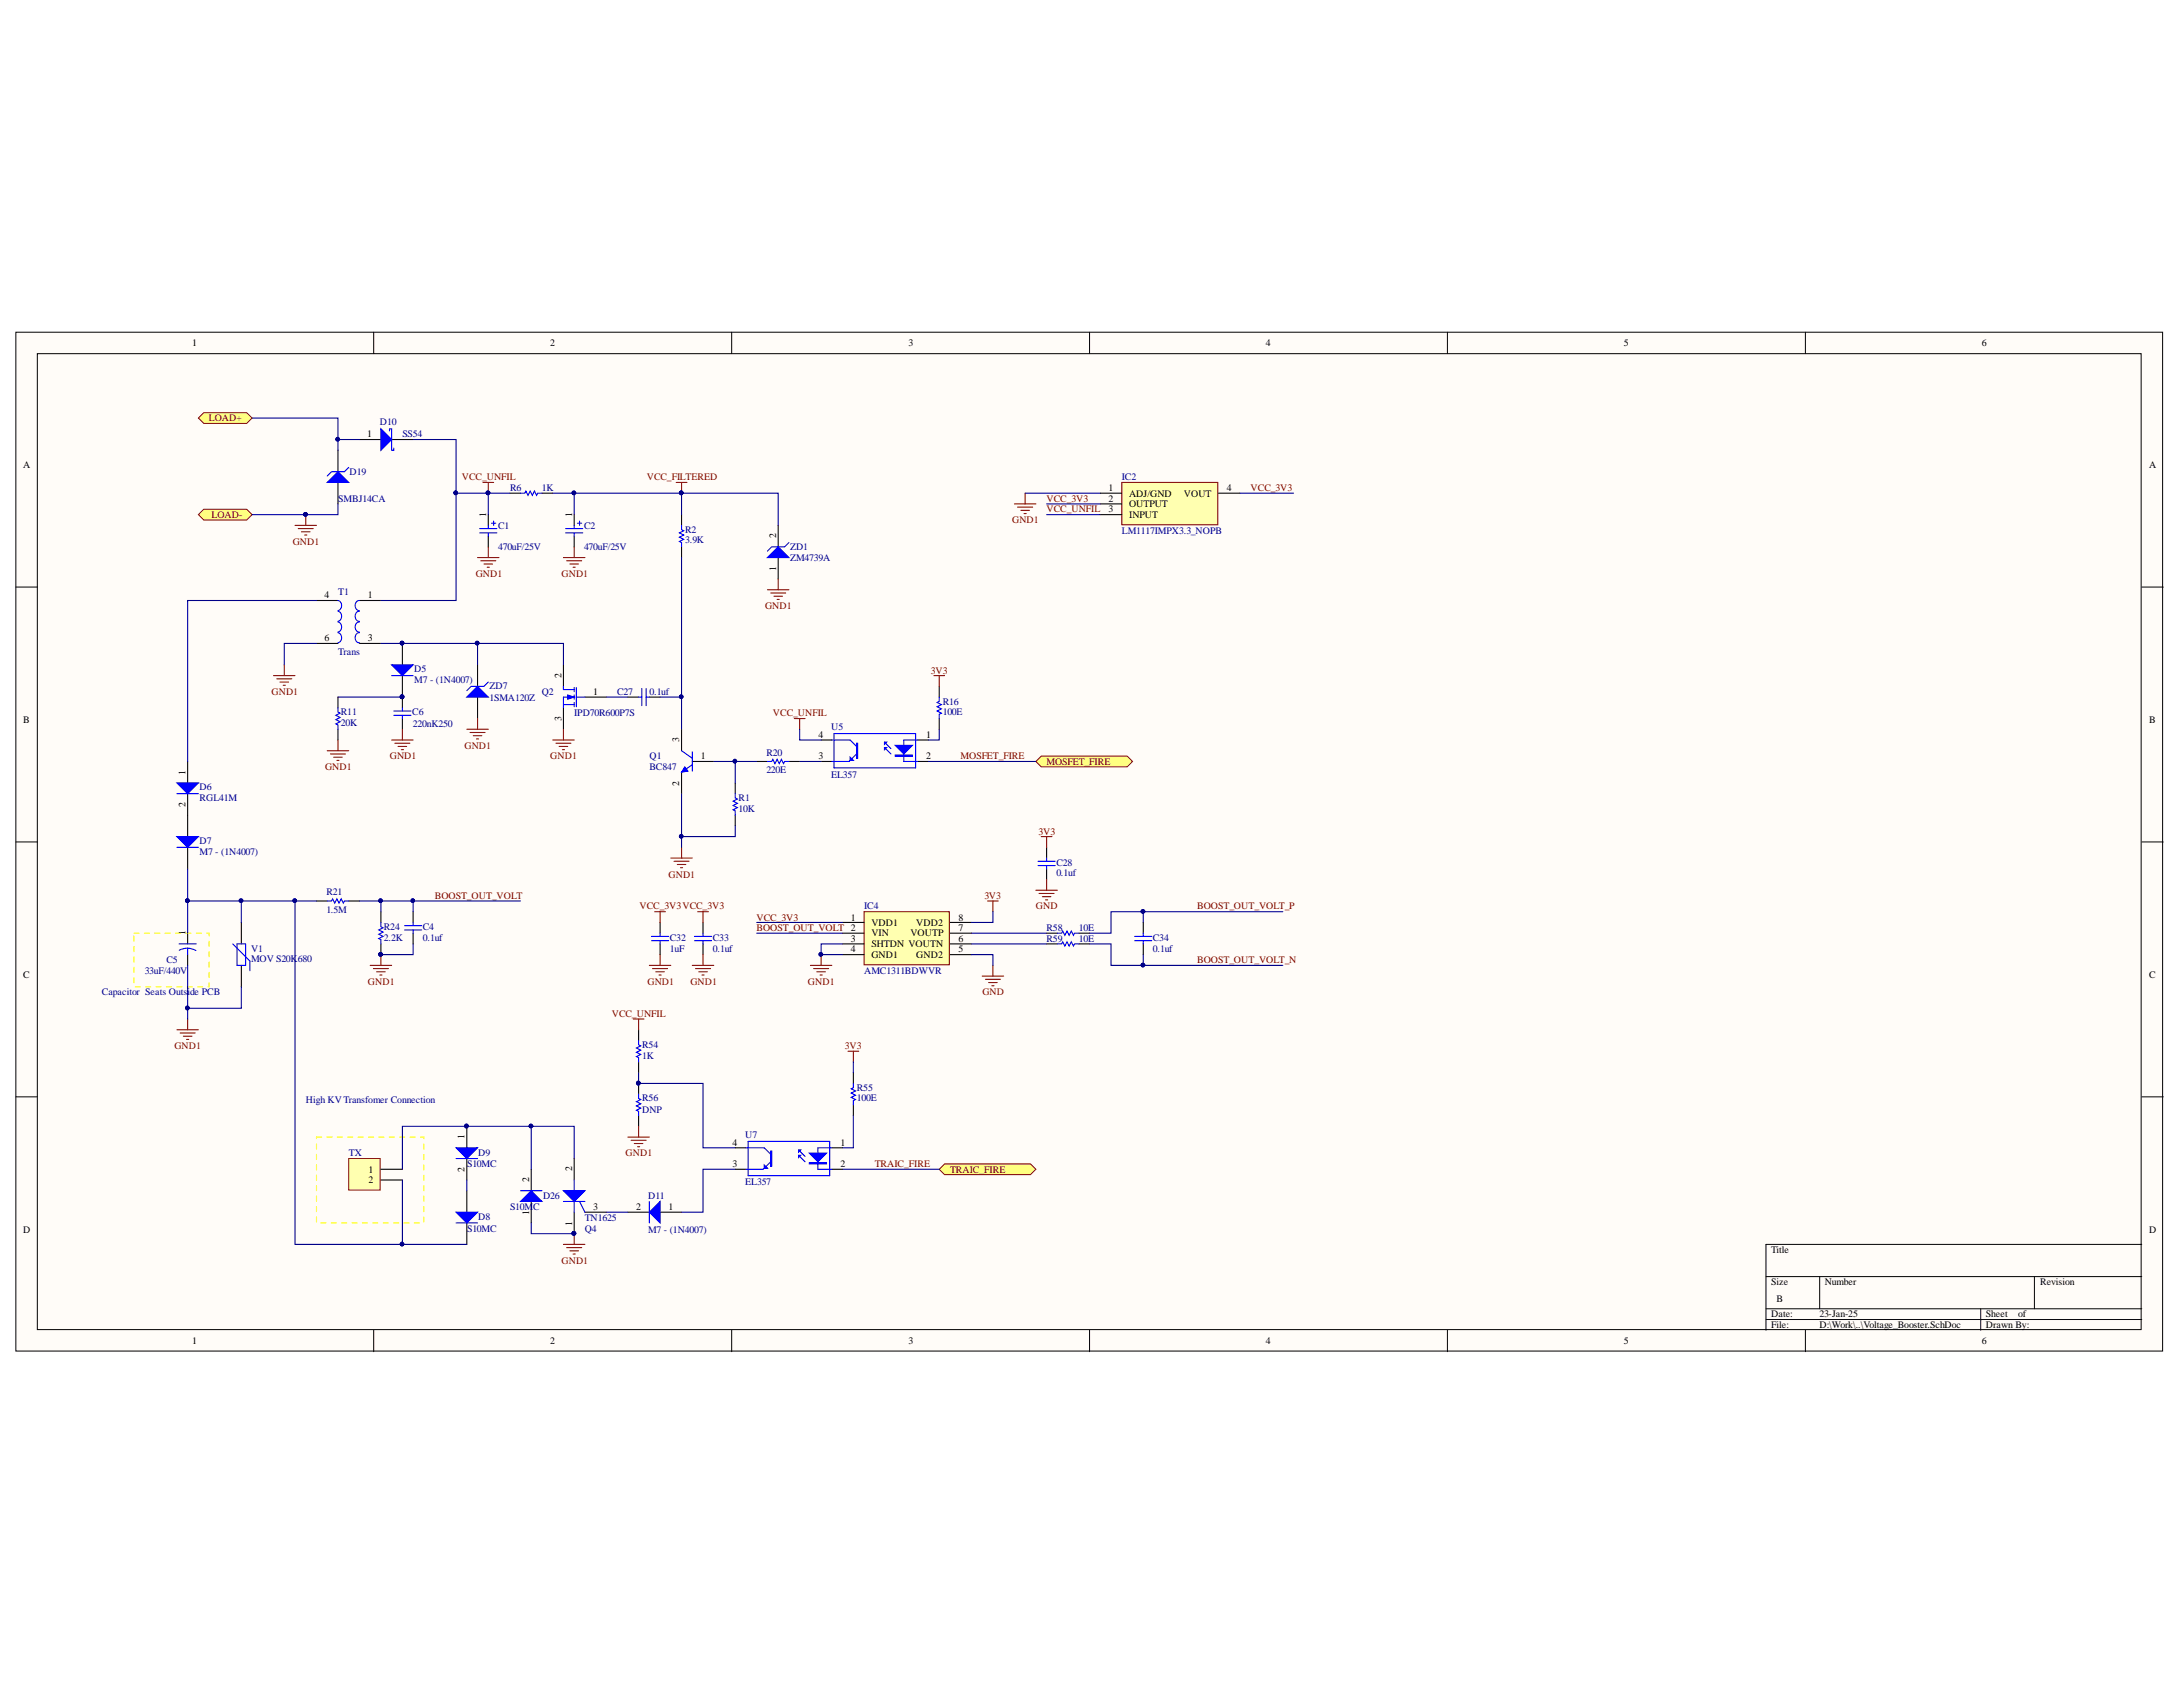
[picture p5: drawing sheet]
<svg xmlns="http://www.w3.org/2000/svg" width="279mm" height="216mm" viewBox="0 0 279 216" stroke-linecap="round" stroke-linejoin="round" font-family="sans-serif">
<defs><g id="words">
<g font-size="1.3">
<text x="24.6" y="44.3">1</text>
<text x="70.4" y="44.3">2</text>
<text x="116.3" y="44.3">3</text>
<text x="162" y="44.3">4</text>
<text x="207.8" y="44.3">5</text>
<text x="253.7" y="44.3">6</text>
<text x="3" y="59.9">A</text>
<text x="47" y="56">1</text>
<text x="275.1" y="59.9">A</text>
<text x="141.9" y="62.9">1</text>
<text x="141.9" y="64.2">2</text>
<text x="141.9" y="65.6">3</text>
<text x="144.5" y="63.6">ADJ/GND</text>
<text x="144.5" y="64.9">OUTPUT</text>
<text x="151.5" y="63.6">VOUT</text>
<text x="157" y="62.9">4</text>
<text x="62.2" y="66.2" transform="rotate(-90 62.2 66.2)">1</text>
<text x="73.2" y="66.2" transform="rotate(-90 73.2 66.2)">1</text>
<text x="99.4" y="68.9" transform="rotate(-90 99.4 68.9)">2</text>
<text x="144.5" y="66.3">INPUT</text>
<text x="41.5" y="76.6">4</text>
<text x="47.1" y="76.6">1</text>
<text x="99.4" y="73.1" transform="rotate(-90 99.4 73.1)">1</text>
<text x="41.5" y="82.1">6</text>
<text x="47.1" y="82.1">3</text>
<text x="71.9" y="86.7" transform="rotate(-90 71.9 86.7)">2</text>
<text x="75.9" y="88.9">1</text>
<text x="3" y="92.5">B</text>
<text x="71.9" y="92.3" transform="rotate(-90 71.9 92.3)">3</text>
<text x="86.9" y="95" transform="rotate(-90 86.9 95)">3</text>
<text x="104.8" y="94.4">4</text>
<text x="118.5" y="94.4">1</text>
<text x="275.1" y="92.5">B</text>
<text x="23.8" y="99.1" transform="rotate(-90 23.8 99.1)">1</text>
<text x="86.9" y="100.6" transform="rotate(-90 86.9 100.6)">2</text>
<text x="89.7" y="97.2">1</text>
<text x="104.8" y="97.2">3</text>
<text x="118.5" y="97.2">2</text>
<text x="23.8" y="103.3" transform="rotate(-90 23.8 103.3)">2</text>
<text x="23.8" y="119.7" transform="rotate(-90 23.8 119.7)">1</text>
<text x="108.9" y="117.8">1</text>
<text x="111.5" y="118.5">VDD1</text>
<text x="111.5" y="119.8">VIN</text>
<text x="116.5" y="119.8">VOUTP</text>
<text x="117.3" y="118.5">VDD2</text>
<text x="122.7" y="117.8">8</text>
<text x="122.7" y="119.2">7</text>
<text x="3" y="125.2">C</text>
<text x="108.9" y="120.5">3</text>
<text x="108.9" y="121.9">4</text>
<text x="111.5" y="121.2">SHTDN VOUTN</text>
<text x="111.5" y="122.6">GND1</text>
<text x="117.3" y="122.6">GND2</text>
<text x="122.7" y="120.5">6</text>
<text x="122.7" y="121.9">5</text>
<text x="275.1" y="125.2">C</text>
<text x="59.4" y="145.8" transform="rotate(-90 59.4 145.8)">1</text>
<text x="73.2" y="149.9" transform="rotate(-90 73.2 149.9)">2</text>
<text x="93.8" y="146.6">4</text>
<text x="93.8" y="149.4">3</text>
<text x="107.6" y="146.6">1</text>
<text x="107.6" y="149.4">2</text>
<text x="47.2" y="150.1">1</text>
<text x="47.2" y="151.4">2</text>
<text x="59.4" y="150" transform="rotate(-90 59.4 150)">2</text>
<text x="67.7" y="155.5" transform="rotate(-90 67.7 155.5)">1</text>
<text x="67.7" y="151.3" transform="rotate(-90 67.7 151.3)">2</text>
<text x="75.9" y="154.9">3</text>
<text x="81.4" y="154.9">2</text>
<text x="85.6" y="154.9">1</text>
<text x="3" y="157.8">D</text>
<text x="73.2" y="156.8" transform="rotate(-90 73.2 156.8)">1</text>
<text x="226.7" y="160.4">Title</text>
<text x="275.1" y="157.8">D</text>
<text x="226.7" y="164.5">Size</text>
<text x="227.4" y="166.6">B</text>
<text x="233.5" y="164.5">Number</text>
<text x="261.1" y="164.5">Revision</text>
<text x="24.6" y="172.1">1</text>
<text x="70.4" y="172.1">2</text>
<text x="116.3" y="172.1">3</text>
<text x="162" y="172.1">4</text>
<text x="207.8" y="172.1">5</text>
<text x="226.7" y="168.6">Date:</text>
<text x="226.7" y="169.9">File:</text>
<text x="232.9" y="168.6">23-Jan-25</text>
<text x="232.9" y="169.9">D:\Work\..\Voltage_Booster.SchDoc</text>
<text x="253.7" y="172.1">6</text>
<text x="254.2" y="168.6">Sheet</text>
<text x="254.2" y="169.9">Drawn By:</text>
<text x="258.3" y="168.6">of</text>
</g>
<g font-size="1.3" fill="#800000">
<text x="26.7" y="53.9">LOAD+</text>
<text x="59.1" y="61.4">VCC_UNFIL</text>
<text x="82.8" y="61.4">VCC_FILTERED</text>
<text x="133.9" y="64.2">VCC_3V3</text>
<text x="133.9" y="65.6">VCC_UNFIL</text>
<text x="160.1" y="62.9">VCC_3V3</text>
<text x="27.1" y="66.3">LOAD-</text>
<text x="37.5" y="69.7">GND1</text>
<text x="129.5" y="66.9">GND1</text>
<text x="60.9" y="73.9">GND1</text>
<text x="71.9" y="73.9">GND1</text>
<text x="97.9" y="77.9">GND1</text>
<text x="34.8" y="88.9">GND1</text>
<text x="119.1" y="86.2">3V3</text>
<text x="59.4" y="95.8">GND1</text>
<text x="98.9" y="91.7">VCC_UNFIL</text>
<text x="41.6" y="98.5">GND1</text>
<text x="49.9" y="97.2">GND1</text>
<text x="70.4" y="97.2">GND1</text>
<text x="122.9" y="97.2">MOSFET_FIRE</text>
<text x="133.9" y="97.9">MOSFET_FIRE</text>
<text x="132.9" y="106.8">3V3</text>
<text x="85.6" y="112.3">GND1</text>
<text x="55.6" y="115">BOOST_OUT_VOLT</text>
<text x="81.9" y="116.4">VCC_3V3VCC_3V3</text>
<text x="96.8" y="117.8">VCC_3V3</text>
<text x="96.8" y="119.2">BOOST_OUT_VOLT 2</text>
<text x="126" y="115">3V3</text>
<text x="132.6" y="116.4">GND</text>
<text x="153.2" y="116.4">BOOST_OUT_VOLT_P</text>
<text x="153.2" y="123.3">BOOST_OUT_VOLT_N</text>
<text x="47.1" y="126">GND1</text>
<text x="78.3" y="130.1">VCC_UNFIL</text>
<text x="82.9" y="126">GND1</text>
<text x="88.4" y="126">GND1</text>
<text x="103.4" y="126">GND1</text>
<text x="125.7" y="127.4">GND</text>
<text x="22.3" y="134.3">GND1</text>
<text x="108.1" y="134.3">3V3</text>
<text x="80.1" y="148">GND1</text>
<text x="112" y="149.4">TRAIC_FIRE</text>
<text x="121.6" y="150.1">TRAIC_FIRE</text>
<text x="71.9" y="161.8">GND1</text>
</g>
<g font-size="1.3" fill="#000080">
<text x="48.6" y="54.4">D10</text>
<text x="51.5" y="56">SS54</text>
<text x="43.3" y="64.2">SMBJ14CA</text>
<text x="44.7" y="60.8">D19</text>
<text x="65.3" y="62.9">R6</text>
<text x="69.3" y="62.9">1K</text>
<text x="143.6" y="61.4">IC2</text>
<text x="63.8" y="70.4">470uF/25V</text>
<text x="63.8" y="67.7">C1</text>
<text x="74.7" y="70.4">470uF/25V</text>
<text x="74.7" y="67.7">C2</text>
<text x="87.7" y="69.6">3.9K</text>
<text x="87.7" y="68.2">R2</text>
<text x="101.1" y="70.4">ZD1</text>
<text x="101.1" y="71.8">ZM4739A</text>
<text x="143.6" y="68.4">LM1117IMPX3.3_NOPB</text>
<text x="43.3" y="76.1">T1</text>
<text x="43.3" y="83.8">Trans</text>
<text x="53" y="86">D5</text>
<text x="53" y="87.5">M7 - (1N4007)</text>
<text x="62.7" y="88.2">ZD7</text>
<text x="62.7" y="89.7">1SMA120Z</text>
<text x="69.3" y="88.9">Q2</text>
<text x="79" y="88.9">C27</text>
<text x="83.1" y="88.9">0.1uf</text>
<text x="43.6" y="93">20K</text>
<text x="43.6" y="91.5">R11</text>
<text x="52.8" y="91.5">C6</text>
<text x="52.8" y="93">220nK250</text>
<text x="73.5" y="91.7">IPD70R600P7S</text>
<text x="106.4" y="93.5">U5</text>
<text x="120.7" y="91.5">100E</text>
<text x="120.7" y="90.2">R16</text>
<text x="25.5" y="101.2">D6</text>
<text x="83.1" y="97.2">Q1</text>
<text x="83.1" y="98.5">BC847</text>
<text x="98.1" y="99">220E</text>
<text x="98.1" y="96.8">R20</text>
<text x="106.4" y="99.6">EL357</text>
<text x="25.5" y="102.5">RGL41M</text>
<text x="94.5" y="103.9">10K</text>
<text x="94.5" y="102.5">R1</text>
<text x="25.5" y="108">D7</text>
<text x="25.5" y="109.4">M7 - (1N4007)</text>
<text x="135.2" y="112.1">0.1uf</text>
<text x="135.2" y="110.8">C28</text>
<text x="41.8" y="116.8">1.5M</text>
<text x="41.8" y="114.6">R21</text>
<text x="49.1" y="119">R24</text>
<text x="54.1" y="119">C4</text>
<text x="110.6" y="116.4">IC4</text>
<text x="133.9" y="119.2">R58</text>
<text x="138.1" y="119.2">10E</text>
<text x="18.5" y="124.7">33uF/440V</text>
<text x="21.3" y="123.3">C5</text>
<text x="32.1" y="121.8">V1</text>
<text x="32.1" y="123.1">MOV S20K</text>
<text x="38.1" y="123.1">680</text>
<text x="49.1" y="120.4">2.2K</text>
<text x="54.1" y="120.4">0.1uf</text>
<text x="85.7" y="121.8">1uF</text>
<text x="85.7" y="120.4">C32</text>
<text x="91.2" y="121.8">0.1uf</text>
<text x="91.2" y="120.4">C33</text>
<text x="110.6" y="124.7">AMC1311BDWVR</text>
<text x="133.9" y="120.5">R59</text>
<text x="138.1" y="120.5">10E</text>
<text x="147.6" y="121.8">0.1uf</text>
<text x="147.6" y="120.4">C34</text>
<text x="13" y="127.4">Capacitor Seats Outsi</text>
<text x="24.3" y="127.4">de PCB</text>
<text x="82.2" y="135.5">1K</text>
<text x="82.2" y="134.1">R54</text>
<text x="39.1" y="141.1">High KVTransfomer Connection</text>
<text x="82.2" y="142.4">DNP</text>
<text x="82.2" y="141">R56</text>
<text x="109.7" y="141">100E</text>
<text x="109.7" y="139.6">R55</text>
<text x="44.6" y="148">TX</text>
<text x="59.8" y="149.4">S10MC</text>
<text x="61.2" y="147.9">D9</text>
<text x="95.4" y="145.7">U7</text>
<text x="65.3" y="154.9">S10M</text>
<text x="68.2" y="154.9">C</text>
<text x="69.5" y="153.4">D26</text>
<text x="82.9" y="153.4">D11</text>
<text x="95.4" y="151.7">EL357</text>
<text x="59.8" y="157.6">S10MC</text>
<text x="61.2" y="156.1">D8</text>
<text x="74.8" y="157.6">Q4</text>
<text x="74.8" y="156.3">TN1625</text>
<text x="82.9" y="157.8">M7 - (1N4007)</text>
</g>
</g></defs>
<g fill="#fffcf8" stroke="#000" stroke-width=".13">
<path d="M2 42.5h274.8v130.4h-274.8z"/>
<path d="M4.8 45.3h269.2v124.9h-269.2z"/>
</g>
<g fill="none" stroke="#000" stroke-width=".13">
<path d="M47.8 42.5v2.8M93.6 42.5v2.8M139.5 42.5v2.8M185.3 42.5v2.8M231.1 42.5v2.8M2 75.1h2.8M274.1 75.1h2.8M2 107.8h2.8M274.1 107.8h2.8M2 140.4h2.8M274.1 140.4h2.8M274.1 159.3h-48.1v10.9"/>
<path d="M47.8 170.2v2.8M93.6 170.2v2.8M139.5 170.2v2.8M185.3 170.2v2.8M226 163.4h48.1M226 167.5h48.1M226 168.9h48.1M231.1 170.2v2.8M232.9 163.4v4.1M253.5 167.5v2.7M260.4 163.4v4.1"/>
</g>
<path d="M37.8 67.2h2.7M38.2 67.6h1.9M38.6 68.1h1.1M39 68.5h.3M39.1 65.9v1.3M86.5 61.7h1.4M87.2 61.7v1.4" fill="none" stroke="#800000" stroke-width=".14"/>
<g fill="#000080" stroke="#000080" stroke-width=".13">
<circle cx="39.1" cy="65.8" r=".23"/>
<circle cx="87.2" cy="63.1" r=".23"/>
</g>
<path d="M62.5 65.9v1.3M62.5 68.6v1.4M65.2 63.1h1.4M69.4 63.1h1.3M87.2 65.9v1.3M87.2 70v1.4M99.6 67.2v2.8M99.6 71.4v2.7" fill="none" stroke="#000" stroke-width=".14"/>
<path d="M61.4 67.6h2.2M61.4 68.2h2.2M62.5 67.2v.4M62.5 68.2v.4M62.9 67h.6M63.2 66.7v.5M66.6 63.1h.6l.1-.3 .3 .6 .3-.6 .2 .6 .3-.6 .3 .6 .1-.3h.6M87.2 67.2v.6l.3 .1-.5 .3 .5 .3-.5 .2 .5 .3-.5 .3 .2 .1v.6" fill="none" stroke="#00f" stroke-width=".14"/>
<path d="M98.2 71.4l1.4-1.4 1.4 1.4z" fill="#00f"/>
<path d="M98.2 71.4l1.4-1.4 1.4 1.4zM101 69.4l-.6 .6h-1.6l-.6 .5" fill="none" stroke="#00f" stroke-width=".14"/>
<path d="M98.2 75.5h2.8M98.6 75.9h2M99 76.3h1.1M99.5 76.7h.2M99.6 74.1v1.4" fill="none" stroke="#800000" stroke-width=".14"/>
<path d="M80.4 155.1h2.7M84.5 155.1h2.7" fill="none" stroke="#000" stroke-width=".14"/>
<path d="M83.1 155.1l1.4-1.3v2.7z" fill="#00f"/>
<path d="M74.2 153.8l.7 1.3M83.1 155.1l1.4-1.3v2.7zM83.1 153.8v2.7" fill="none" stroke="#00f" stroke-width=".14"/>
<path d="M73.5 148.3v2.7M73.5 155.1v2.8M74.9 155.1h2.7" fill="none" stroke="#000" stroke-width=".14"/>
<circle cx="73.4" cy="157.8" r=".23" fill="#000080" stroke="#000080" stroke-width=".13"/>
<path d="M72.1 152.4h2.8l-1.4 1.4z" fill="#00f"/>
<path d="M72.1 152.4h2.8l-1.4 1.4zM72.1 153.8h2.8M73.5 151v4.1" fill="none" stroke="#00f" stroke-width=".14"/>
<circle cx="73.4" cy="157.8" r=".23" fill="#000080" stroke="#000080" stroke-width=".13"/>
<path d="M72.1 159.3h2.8M72.5 159.7h2M73.5 157.9v1.4M72.9 160.1h1.1M73.4 160.5h.2" fill="none" stroke="#800000" stroke-width=".14"/>
<path d="M44.6 148.3h4.1v4h-4.1z" fill="#ffffb0" stroke="#800000" stroke-width=".13"/>
<path d="M48.8 149.6h2.7M48.8 151h2.7M59.7 144.1v2.8M59.7 148.3v2.7" fill="none" stroke="#000" stroke-width=".14"/>
<circle cx="59.7" cy="144.1" r=".23" fill="#000080" stroke="#000080" stroke-width=".13"/>
<path d="M58.4 146.9h2.7l-1.4 1.4z" fill="#00f"/>
<path d="M58.4 146.9h2.7l-1.4 1.4zM58.4 148.3h2.7" fill="none" stroke="#00f" stroke-width=".14"/>
<circle cx="59.7" cy="144.1" r=".23" fill="#000080" stroke="#000080" stroke-width=".13"/>
<path d="M59.7 152.4v2.7M59.7 156.5v2.8" fill="none" stroke="#000" stroke-width=".14"/>
<path d="M58.4 155.1h2.7l-1.4 1.4z" fill="#00f"/>
<path d="M87.2 96.1l1.4 .9M88.6 97.9l-1.4 .9M88.6 96.2v2.5M58.4 155.1h2.7l-1.4 1.4zM58.4 156.5h2.7" fill="none" stroke="#00f" stroke-width=".14"/>
<path d="M40.5 145.5h13.7v11h-13.7v-11" fill="none" stroke="#ff0" stroke-width=".14" stroke-dasharray=".7 .7"/>
<path d="M87.2 93.3v2.8M87.2 98.8v2.8M88.6 97.5h2.8" fill="none" stroke="#000" stroke-width=".14"/>
<path d="M87.6 98.1l.5 .6-.9 .1z" fill="#00f"/>
<path d="M87.6 98.1l.5 .6-.9 .1z" fill="none" stroke="#00f" stroke-width=".13"/>
<path d="M85.9 109.8h2.7M86.3 110.2h1.9M86.7 110.6h1.1M87.1 111h.3M87.2 108.4v1.4" fill="none" stroke="#800000" stroke-width=".14"/>
<path d="M40.5 76.9h2.8M46 76.9h2.8M40.5 82.3h2.8M46 82.3h2.8M72.1 85.1v2.7M72.1 90.6v2.7M74.9 89.2h2.7" fill="none" stroke="#000" stroke-width=".14"/>
<g fill="none" stroke="#00f" stroke-width=".14">
<path d="M43.3 76.9a.68 .68 0 0 1 .4 .6 .68 .68 0 0 1-.4 .6M43.3 78.2a.68 .68 0 0 1 .4 .7 .68 .68 0 0 1-.4 .6M43.3 79.6a.68 .68 0 0 1 .4 .6 .68 .68 0 0 1-.4 .7M46 76.9a.65 .65 0 0 0-.6 .6 .65 .65 0 0 0 .6 .6M46 78.2a.65 .65 0 0 0-.6 .7 .65 .65 0 0 0 .6 .6M46 79.6a.65 .65 0 0 0-.6 .6 .65 .65 0 0 0 .6 .7M43.3 81a.68 .68 0 0 1 .4 .6 .68 .68 0 0 1-.4 .7M46 81a.65 .65 0 0 0-.6 .6 .65 .65 0 0 0 .6 .7M72.1 88.3h1.4M72.1 90.2h1.4M73.5 89.2h-1.4v1.4M73.5 88v.5"/>
<path d="M73.5 88.9v.6M73.5 89.9v.5M73.8 89.2h1.1M73.8 88v2.4"/>
</g>
<path d="M72.7 88.9l.8 .3-.8 .3z" fill="#00f"/>
<path d="M72.7 88.9l.8 .3-.8 .3z" fill="none" stroke="#00f" stroke-width=".13"/>
<path d="M72.1 87.8v.5" fill="none" stroke="#00f" stroke-width=".14"/>
<path d="M35 86.5h2.8M35.4 86.9h1.9M35.8 87.3h1.1M36.2 87.7h.3M36.4 85.1v1.4" fill="none" stroke="#800000" stroke-width=".14"/>
<path d="M61.1 85.1v2.7M61.1 89.2v2.8" fill="none" stroke="#000" stroke-width=".14"/>
<path d="M59.7 89.2l1.4-1.4 1.4 1.4z" fill="#00f"/>
<path d="M59.7 89.2l1.4-1.4 1.4 1.4zM62.5 87.3l-.6 .5h-1.6l-.6 .6M94.1 101.6v.5l.3 .2-.6 .2 .6 .3-.6 .3 .6 .3-.6 .2 .3 .2v.5" fill="none" stroke="#00f" stroke-width=".14"/>
<path d="M59.7 93.3h2.8M60.2 93.7h1.9M60.6 94.2h1.1M61 94.6h.3M61.1 92v1.3M70.7 94.7h2.8M71.2 95.1h1.9M71.6 95.5h1.1M72 95.9h.3M72.1 93.3v1.4" fill="none" stroke="#800000" stroke-width=".14"/>
<path d="M24 97.5v2.7M24 101.6v2.7M94.1 100.2v1.4M94.1 104.3v1.4" fill="none" stroke="#000" stroke-width=".14"/>
<path d="M22.6 100.2h2.8l-1.4 1.4z" fill="#00f"/>
<path d="M22.6 100.2h2.8l-1.4 1.4zM22.6 101.6h2.8" fill="none" stroke="#00f" stroke-width=".14"/>
<path d="M24 104.3v2.8M24 108.4v2.8" fill="none" stroke="#000" stroke-width=".14"/>
<path d="M22.6 107.1h2.8l-1.4 1.3z" fill="#00f"/>
<path d="M22.6 107.1h2.8l-1.4 1.3zM22.6 108.4h2.8M22.9 120.8h2.2M24 121.4h.6l.5 .3M24 121.4h-.5l-.6 .2M24 121.3v.9" fill="none" stroke="#00f" stroke-width=".14"/>
<path d="M51.5 82.3v2.8M51.5 86.5v2.7M24 119.4v1.4M24 122.2v1.3" fill="none" stroke="#000" stroke-width=".14"/>
<path d="M22.6 131.8h2.8M23.1 132.2h1.9M23.5 132.6h1.1M23.9 133h.3M24 130.4v1.4" fill="none" stroke="#800000" stroke-width=".14"/>
<path d="M17.1 119.4h9.7v6.9h-9.7v-6.9" fill="none" stroke="#fe0" stroke-width=".14" stroke-dasharray=".7 .7"/>
<g fill="#000080" stroke="#000080" stroke-width=".13">
<circle cx="51.4" cy="82.3" r=".23"/>
<circle cx="51.4" cy="89.2" r=".23"/>
</g>
<path d="M50.1 85.1h2.8l-1.4 1.4z" fill="#00f"/>
<g fill="none" stroke="#00f" stroke-width=".14">
<path d="M72.4 67.6h2.2M72.4 68.2h2.2M73.5 67.2v.4M73.5 68.2v.4M73.9 67h.6M74.2 66.7v.5M50.1 85.1h2.8l-1.4 1.4zM50.1 86.5h2.8M50.4 91h2.2M50.4 91.5h2.2M51.5 90.6v.4M51.5 91.5v.5"/>
<path d="M29.8 120.8l2.2 2.2v1.2M30.3 120.8h1.1v2.7h-1.1z"/>
</g>
<g fill="#000080" stroke="#000080" stroke-width=".13">
<circle cx="51.4" cy="82.3" r=".23"/>
<circle cx="51.4" cy="89.2" r=".23"/>
</g>
<g fill="none" stroke="#800000" stroke-width=".14">
<path d="M61.1 71.4h2.8M61.5 71.8h2M61.9 72.2h1.1M62.4 72.6h.2M62.5 70v1.4M72.1 71.4h2.8M72.5 71.8h2M72.9 72.2h1.1M73.4 72.6h.2M73.5 70v1.4M50.1 94.7h2.8M50.5 95.1h2"/>
<path d="M51 95.5h1.1M51.4 95.9h.2M51.5 93.3v1.4"/>
</g>
<path d="M73.5 65.9v1.3M73.5 68.6v1.4M51.5 89.2v1.4M51.5 92v1.3M30.9 118.1v2.7M30.9 123.5v2.8" fill="none" stroke="#000" stroke-width=".14"/>
<g fill="#ffff80" stroke="#800000" stroke-width=".13">
<path d="M25.4 53.5l.7-.7h5.5l.7 .7-.7 .7h-5.5z" fill-rule="evenodd"/>
<path d="M25.4 65.9l.7-.7h5.5l.7 .7-.7 .7h-5.5z" fill-rule="evenodd"/>
</g>
<path d="M68 149.6v2.8M68 153.8v2.7" fill="none" stroke="#000" stroke-width=".14"/>
<path d="M66.6 153.8l1.4-1.4 1.4 1.4z" fill="#00f"/>
<path d="M109.2 138.7v.5l-.3 .1 .6 .3-.6 .3 .6 .3-.6 .2 .6 .3-.3 .2v.5M66.6 153.8l1.4-1.4 1.4 1.4zM66.6 152.4h2.8M95.5 146.9h2.3l.8 .8M95.8 146.1h10.4v4.4h-10.4zM98.6 148.7l-.9 .9h-2.2M102.2 147.9l.8 .8M102.2 147.2l.8 .8M106.5 146.9h-1.8v2.7h1.8" fill="none" stroke="#00f" stroke-width=".14"/>
<path d="M109.2 137.3v1.4M94.1 146.9h1.4M94.1 149.6h1.4M106.5 146.9h1.3M106.5 149.6h1.3M109.2 141.4v1.4" fill="none" stroke="#000" stroke-width=".14"/>
<path d="M103.6 147.6h2.2l-1.1 1.1z" fill="#00f"/>
<path d="M103.6 147.6h2.2l-1.1 1.1zM103.6 148.8h2.2v.2h-2.2zM103.6 148.9h2.2" fill="none" stroke="#00f" stroke-width=".14"/>
<path d="M102.2 147.2h.3l-.3 .2z" fill="#00f"/>
<path d="M102.2 147.2h.3l-.3 .2z" fill="none" stroke="#00f" stroke-width=".14"/>
<path d="M102.2 147.9h.3l-.3 .2z" fill="#00f"/>
<path d="M102.2 147.9h.3l-.3 .2z" fill="none" stroke="#00f" stroke-width=".14"/>
<path d="M98.6 147.3h.2v1.9h-.2z" fill-rule="evenodd" fill="#00f"/>
<path d="M98.6 147.3h.2v1.9h-.2z" fill="none" stroke="#00f" stroke-width=".14"/>
<path d="M97.8 149.1l.4 .4h-.4z" fill="#00f"/>
<path d="M43.3 90.6v.5l.2 .2-.5 .2 .5 .3-.5 .3 .5 .3-.5 .2 .3 .2v.5M81.7 133.2v.5l.3 .1-.5 .3 .5 .3-.5 .3 .5 .2-.5 .3 .2 .2v.5M81.7 140v.6l.3 .1-.5 .3 .5 .3-.5 .2 .5 .3-.5 .3 .2 .1v.6M97.8 149.1l.4 .4h-.4z" fill="none" stroke="#00f" stroke-width=".14"/>
<path d="M43.3 57.6v2.8M43.3 61.7v2.8M43.3 89.2v1.4M43.3 93.3v1.4M81.7 131.8v1.4M81.7 135.9v1.4M81.7 138.7v1.3M81.7 142.8v1.3" fill="none" stroke="#000" stroke-width=".14"/>
<g fill="#000080" stroke="#000080" stroke-width=".13">
<circle cx="81.7" cy="138.6" r=".23"/>
<circle cx="62.5" cy="63.1" r=".23"/>
</g>
<g fill="none" stroke="#800000" stroke-width=".14">
<path d="M61.8 61.7h1.4M62.5 61.7v1.4M41.9 96.1h2.7M42.3 96.5h1.9M42.7 96.9h1.1M43.1 97.3h.3M43.3 94.7v1.4M81 130.4h1.4M81.7 130.4v1.4M80.4 145.5h2.7M80.8 145.9h1.9M81.2 146.3h1.1"/>
<path d="M81.6 146.8h.3M81.7 144.1v1.4"/>
</g>
<path d="M41.9 61.7l1.4-1.3 1.3 1.3z" fill="#00f"/>
<path d="M44.6 59.8l-.5 .6h-1.7l-.5 .5M41.9 61.7l1.4-1.3 1.3 1.3z" fill="none" stroke="#00f" stroke-width=".14"/>
<path d="M120.2 149.6l.7-.6h11l.7 .6-.7 .7h-11z" fill-rule="evenodd" fill="#ffff80" stroke="#800000" stroke-width=".13"/>
<path d="M108.5 134.5h1.4M109.2 134.5v1.4" fill="none" stroke="#800000" stroke-width=".14"/>
<path d="M46 56.3h2.8M50.1 56.3h2.8" fill="none" stroke="#000" stroke-width=".14"/>
<path d="M48.8 54.9l1.3 1.4-1.3 1.3z" fill="#00f"/>
<path d="M48.8 54.9l1.3 1.4-1.3 1.3zM49.9 55.2v-.3h.2v2.7h.3v-.3M106.5 94.7h2.3l.8 .8M106.7 93.9h10.5v4.4h-10.5zM109.6 96.5l-.9 1h-2.2M113.2 95.7l.8 .8M113.2 95l.8 .8M117.5 94.7h-1.8v2.8h1.8M120.2 89.2v.6l-.3 .1 .6 .3-.6 .2 .6 .3-.6 .3 .6 .3-.3 .1v.6" fill="none" stroke="#00f" stroke-width=".14"/>
<path d="M105.1 94.7h1.4M105.1 97.5h1.4M117.5 94.7h1.3M117.5 97.5h1.3M120.2 87.8v1.4M120.2 92v1.3" fill="none" stroke="#000" stroke-width=".14"/>
<path d="M114.6 95.4h2.2l-1.1 1.1z" fill="#00f"/>
<path d="M114.6 95.4h2.2l-1.1 1.1zM114.6 96.6h2.2v.2h-2.2zM114.6 96.7h2.2" fill="none" stroke="#00f" stroke-width=".14"/>
<path d="M113.2 95h.3l-.3 .3z" fill="#00f"/>
<path d="M113.2 95h.3l-.3 .3z" fill="none" stroke="#00f" stroke-width=".14"/>
<path d="M113.2 95.7h.3l-.3 .2z" fill="#00f"/>
<path d="M113.2 95.7h.3l-.3 .2z" fill="none" stroke="#00f" stroke-width=".14"/>
<path d="M109.6 95.1h.2v1.9h-.2z" fill-rule="evenodd" fill="#00f"/>
<path d="M109.6 95.1h.2v1.9h-.2z" fill="none" stroke="#00f" stroke-width=".14"/>
<path d="M108.8 96.9l.4 .4h-.4z" fill="#00f"/>
<path d="M108.8 96.9l.4 .4h-.4z" fill="none" stroke="#00f" stroke-width=".14"/>
<path d="M101.7 92h1.3M102.3 92v1.3" fill="none" stroke="#800000" stroke-width=".14"/>
<path d="M132.6 97.5l.7-.7h11l.6 .7-.6 .6h-11z" fill-rule="evenodd" fill="#ffff80" stroke="#800000" stroke-width=".13"/>
<path d="M119.5 86.5h1.4M120.2 86.5v1.3M47.4 123.5h2.7M47.8 124h1.9M48.2 124.4h1.1M48.6 124.8h.3M48.8 122.2v1.3" fill="none" stroke="#800000" stroke-width=".14"/>
<path d="M80.4 89.2h1.3M83.1 89.2h1.4M96.9 97.5h1.3M101 97.5h1.3M40.5 115.3h1.4M44.6 115.3h1.4M48.8 116.7v1.4M52.9 116.7v1.4M52.9 119.4v1.4M48.8 120.8v1.4" fill="none" stroke="#000" stroke-width=".14"/>
<path d="M81.7 89.2h.4M82.1 88.1v2.2M82.7 88.1v2.2M82.7 89.2h.4M98.2 97.5h.6l.1-.3 .3 .5 .3-.5 .2 .5 .3-.5 .3 .5 .1-.2h.6M41.9 115.3h.5l.2-.3 .2 .6 .3-.6 .3 .6 .3-.6 .2 .6 .2-.3h.5M48.8 118.1v.5l.2 .1-.5 .3 .5 .3-.5 .3 .5 .2-.5 .3 .3 .2v.5M51.8 118.5h2.2M51.8 119h2.2M52.9 118.1v.4M52.9 119v.4" fill="none" stroke="#00f" stroke-width=".14"/>
<circle cx="48.7" cy="122.1" r=".23" fill="#000080" stroke="#000080" stroke-width=".13"/>
<path d="M110.6 116.7h10.9v6.8h-10.9z" fill="#ffffb0" stroke="#800000" stroke-width=".14"/>
<path d="M107.8 118.1h2.8M107.8 119.4h2.8M121.6 118.1h2.7M121.6 119.4h2.7M107.8 120.8h2.8M107.8 122.2h2.8M121.6 120.8h2.7M121.6 122.2h2.7" fill="none" stroke="#000" stroke-width=".14"/>
<path d="M129.8 64.5h2.8M130.2 64.9h2M130.7 65.3h1.1M131.1 65.7h.2M131.2 63.1v1.4" fill="none" stroke="#800000" stroke-width=".14"/>
<path d="M143.6 61.7h12.3v5.5h-12.3z" fill="#ffffb0" stroke="#800000" stroke-width=".14"/>
<g fill="none" stroke="#000" stroke-width=".14">
<path d="M140.8 63.1h2.8M140.8 64.5h2.8M140.8 65.9h2.8M155.9 63.1h2.8M84.5 118.1v1.3M90 118.1v1.3M134 119.4h1.3M134 108.4v1.4M134 111.2v1.4M138.1 119.4h1.4M146.3 118.1v1.3M84.5 120.8v1.4"/>
<path d="M90 120.8v1.4M134 120.8h1.3M138.1 120.8h1.4M146.3 120.8v1.4"/>
</g>
<g fill="none" stroke="#800000" stroke-width=".14">
<path d="M83.8 116.7h1.4M84.5 116.7v1.4M89.3 116.7h1.4M90 116.7v1.4M126.4 115.3h1.4M127.1 115.3v1.4M132.6 113.9h2.7M133 114.3h1.9M133.3 107.1h1.3M133.4 114.8h1.1M133.8 115.2h.3M134 107.1v1.3"/>
<path d="M134 112.6v1.3M83.1 123.5h2.8M83.5 124h1.9M83.9 124.4h1.1M84.3 124.8h.3M84.5 122.2v1.3M88.6 123.5h2.8M89 124h1.9M89.4 124.4h1.1M89.8 124.8h.3M90 122.2v1.3M103.7 123.5h2.8"/>
<path d="M104.1 124h2M104.5 124.4h1.1M105 124.8h.2M105.1 122.2v1.3M125.7 124.9h2.8M126.1 125.3h1.9M126.5 125.7h1.1M126.9 126.2h.3M127.1 123.5v1.4"/>
</g>
<g fill="#000080" stroke="#000080" stroke-width=".13">
<circle cx="105.1" cy="122.1" r=".23"/>
<circle cx="87.2" cy="63.1" r=".23"/>
<circle cx="59.7" cy="144.1" r=".23"/>
<circle cx="68" cy="144.1" r=".23"/>
<circle cx="58.3" cy="63.1" r=".23"/>
<circle cx="24" cy="129" r=".23"/>
<circle cx="24" cy="115.3" r=".23"/>
<circle cx="61.1" cy="82.3" r=".23"/>
<circle cx="51.4" cy="82.3" r=".23"/>
<circle cx="62.5" cy="63.1" r=".23"/>
<circle cx="73.4" cy="63.1" r=".23"/>
<circle cx="73.4" cy="157.8" r=".23"/>
<circle cx="51.4" cy="89.2" r=".23"/>
<circle cx="39.1" cy="65.8" r=".23"/>
<circle cx="43.2" cy="56.2" r=".23"/>
<circle cx="87.2" cy="107" r=".23"/>
<circle cx="94.1" cy="97.4" r=".23"/>
<circle cx="51.4" cy="159.2" r=".23"/>
<circle cx="30.8" cy="115.3" r=".23"/>
<circle cx="37.7" cy="115.3" r=".23"/>
<circle cx="81.7" cy="138.6" r=".23"/>
<circle cx="48.7" cy="115.3" r=".23"/>
<circle cx="48.7" cy="122.1" r=".23"/>
<circle cx="52.8" cy="115.3" r=".23"/>
<circle cx="87.2" cy="89.2" r=".23"/>
<circle cx="146.3" cy="116.6" r=".23"/>
<circle cx="146.3" cy="123.5" r=".23"/>
</g>
<g fill="none" stroke="#00f" stroke-width=".14">
<path d="M83.4 119.8h2.2M84.5 119.4v.4M88.9 119.8h2.2M90 119.4v.4M132.9 110.2h2.2M132.9 110.8h2.2M134 109.8v.4M134 110.8v.4M135.3 119.4h.6l.1-.2 .3 .5 .3-.5 .2 .5 .3-.5 .3 .5 .1-.3h.6M145.2 119.8h2.2M146.3 119.4v.4M83.4 120.4h2.2"/>
<path d="M84.5 120.4v.4M88.9 120.4h2.2M90 120.4v.4M135.3 120.8h.6l.1-.3 .3 .6 .3-.6 .2 .6 .3-.6 .3 .6 .1-.3h.6M145.2 120.4h2.2M146.3 120.4v.4"/>
</g>
<g fill="none" stroke="#000080" stroke-width=".14">
<path d="M32.3 53.5h11v4.1M43.3 56.3h2.7M52.9 56.3h5.5v6.8M40.5 76.9h-16.5v20.6M43.3 64.5v1.4h-11M58.4 63.1v13.8h-9.6M58.4 63.1h6.8M62.5 63.1v2.8M70.7 63.1h28.9v4.1M73.5 63.1v2.8M87.2 71.4v21.9M87.2 63.1v2.8"/>
<path d="M131.2 63.1h9.6M134 65.9h6.8M134 64.5h6.8M158.7 63.1h6.9M40.5 82.3h-4.1v2.8M43.3 89.2h8.2M48.8 82.3h23.3v2.8M61.1 82.3v2.8M77.6 89.2h2.8M84.5 89.2h2.7M91.4 97.5h2.7v2.7M94.1 97.5h2.8"/>
<path d="M102.3 93.3v1.4h2.8M102.3 97.5h2.8M118.8 97.5h13.8M120.2 93.3v1.4h-1.4M24 115.3h13.8v44h13.7M24 111.2v8.2M30.9 115.3v2.8M37.8 115.3h2.7M46 115.3h2.8v1.4M48.8 115.3h17.8M52.9 115.3v1.4M87.2 101.6v6.8"/>
<path d="M94.1 105.7v1.4h-6.9M96.9 119.4h10.9M96.9 118.1h10.9M124.3 119.4h9.7M127.1 116.7v1.4h-2.8M146.3 116.7v1.4M164.2 116.7h-22v2.7h-2.7M24 123.5v6.9M30.9 126.3v2.7h-6.9M52.9 120.8v1.4h-4.1M81.7 137.3v1.4h8.3v8.2h4.1M107.8 120.8h-2.7v1.4h2.7"/>
<path d="M109.2 135.9v1.4M124.3 122.2h2.8v1.3M124.3 120.8h9.7M139.5 120.8h2.7v2.7h4.1v-1.3M146.3 123.5h17.9M51.5 151v8.3h8.2M59.7 151v1.4M68 156.5v1.4h5.5M68 144.1v5.5M73.5 148.3v-4.2h-22v5.5M77.6 155.1h2.8M94.1 149.6h-4.1v5.5h-2.8"/>
<path d="M107.8 149.6h12.4M109.2 142.8v4.1h-1.4"/>
</g>
<use href="#words"/>
</svg>
